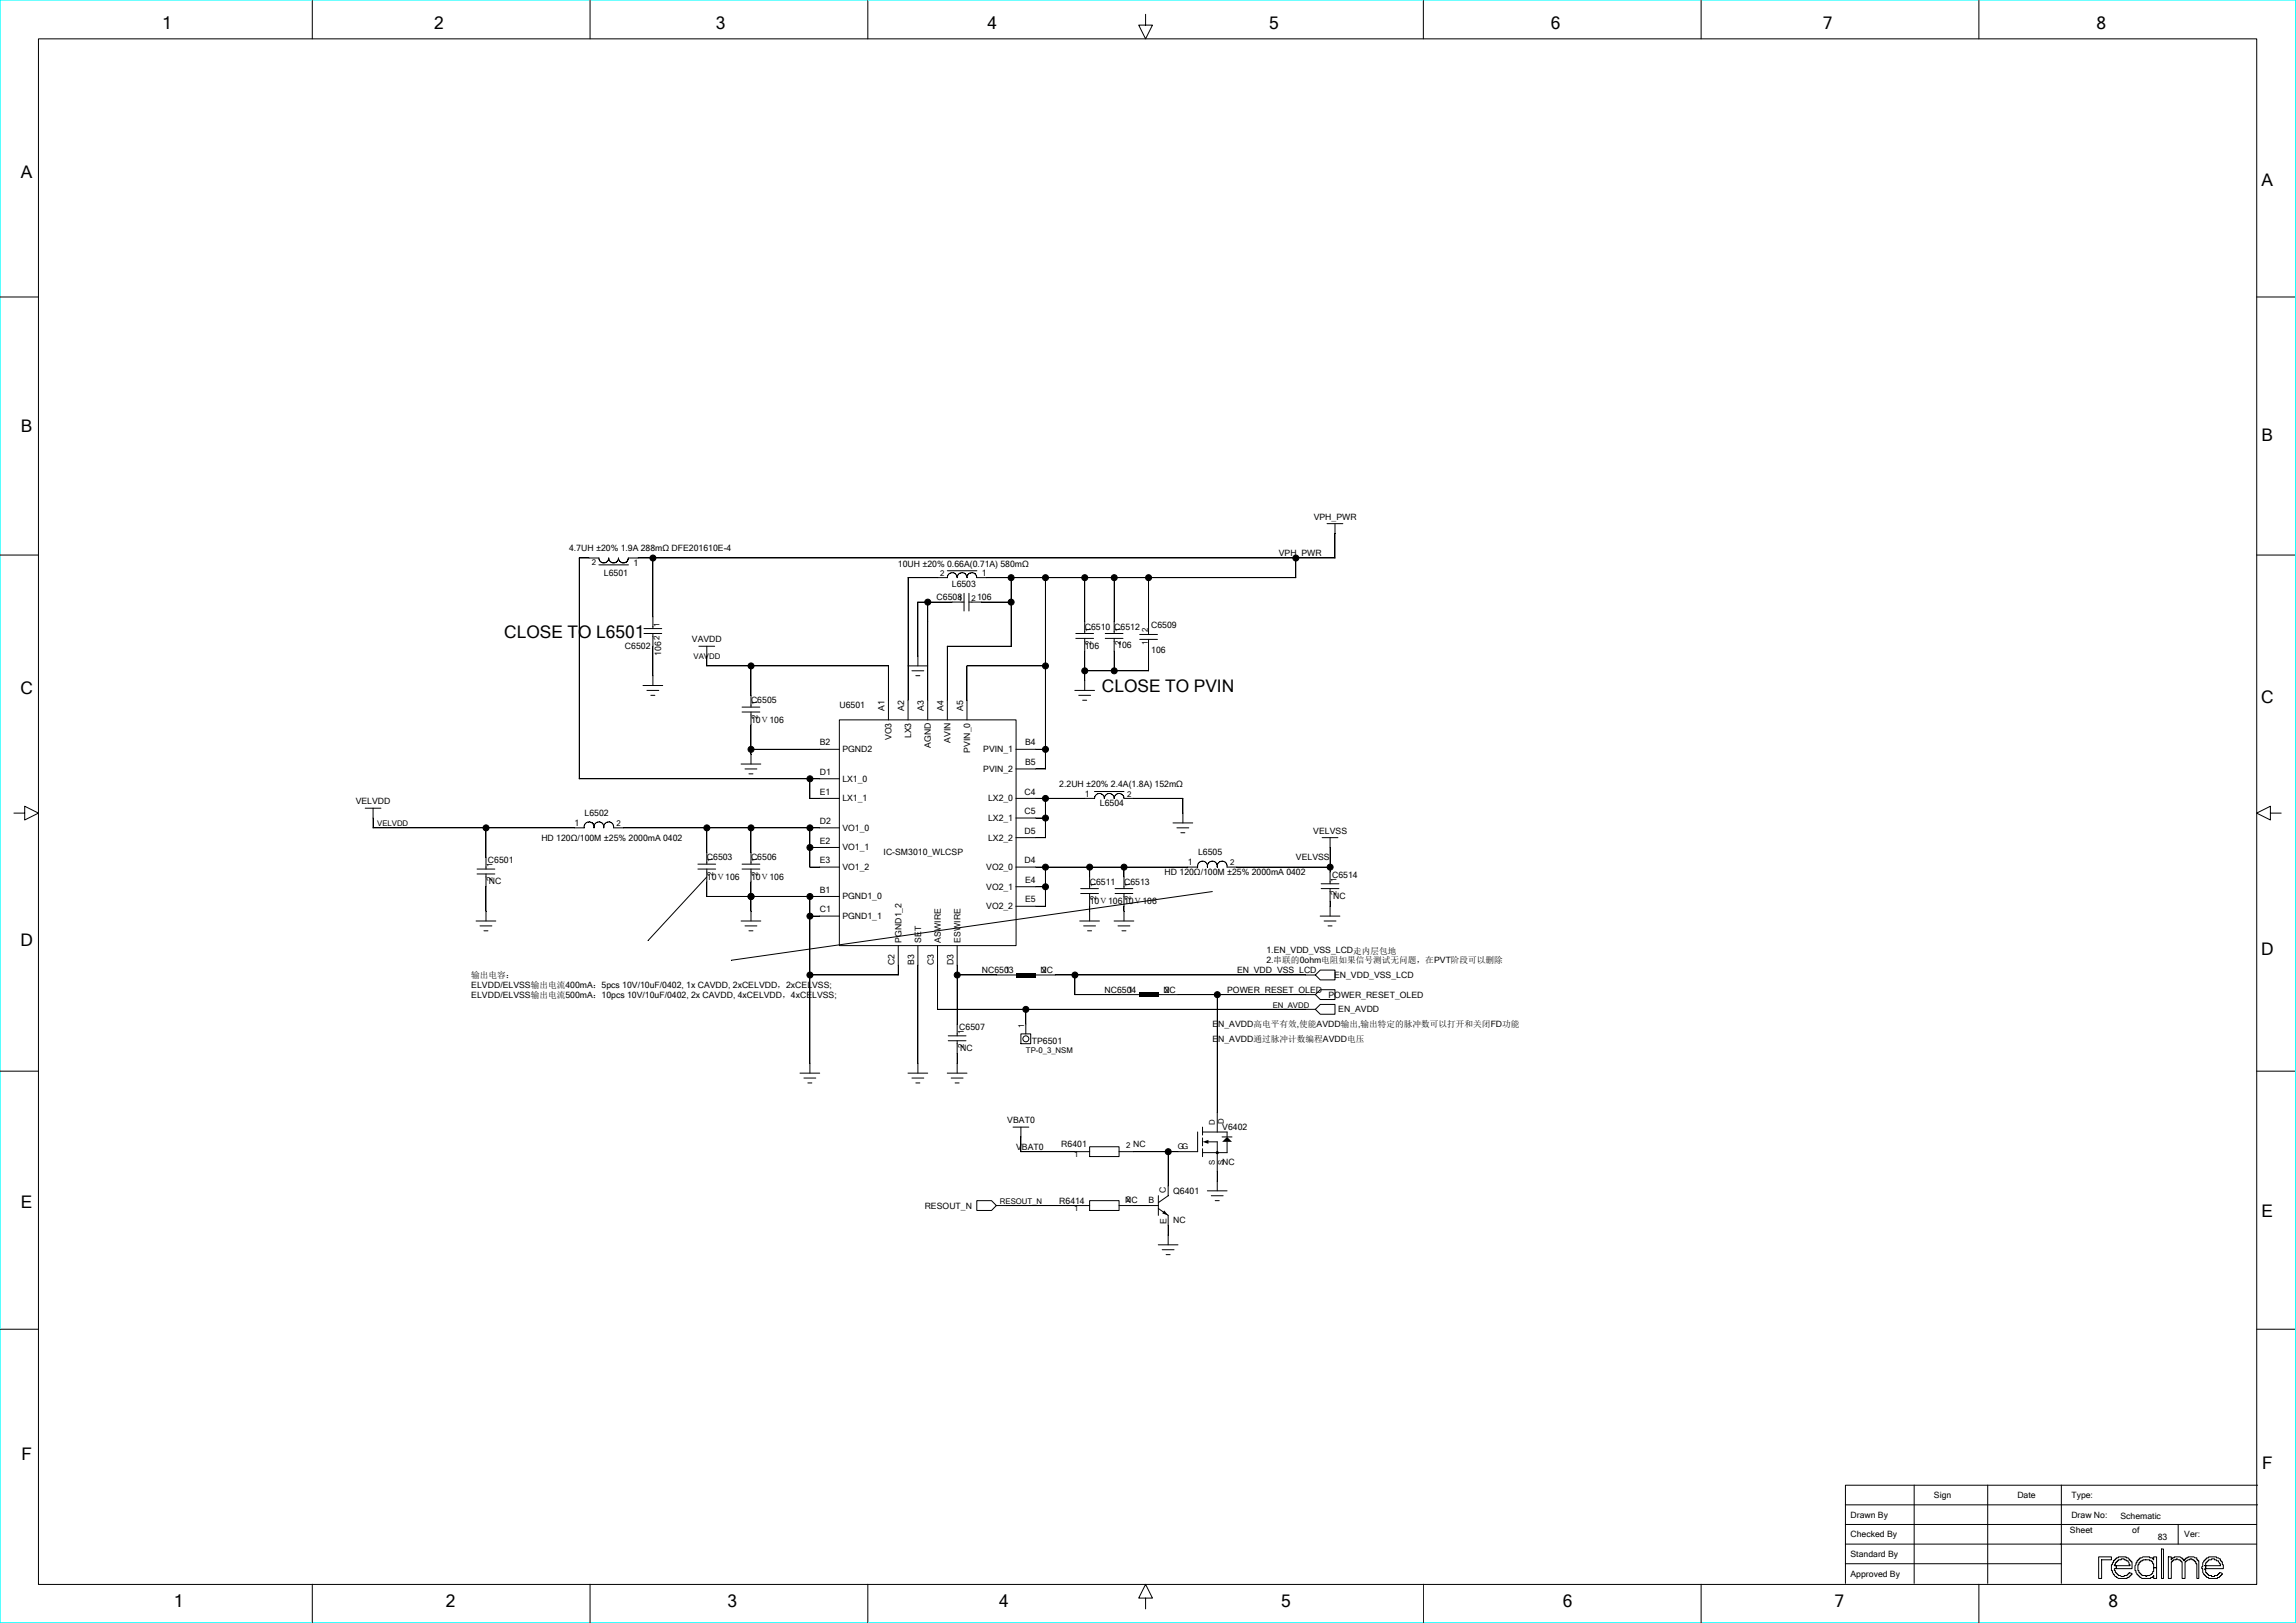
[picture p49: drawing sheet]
<svg xmlns="http://www.w3.org/2000/svg" width="297mm" height="210mm" viewBox="0 0 297 210" stroke-linecap="round" stroke-linejoin="round" font-family="sans-serif">
<defs><g id="words">
<g font-size="2.2">
<text x="21" y="3.8">1</text>
<text x="56.1" y="3.8">2</text>
<text x="92.6" y="3.8">3</text>
<text x="127.8" y="3.8">4</text>
<text x="164.2" y="3.8">5</text>
<text x="200.6" y="3.8">6</text>
<text x="235.8" y="3.8">7</text>
<text x="271.2" y="3.8">8</text>
<text x="2.7" y="23">A</text>
<text x="292.6" y="24.1">A</text>
<text x="2.7" y="55.9">B</text>
<text x="292.6" y="57">B</text>
<text x="65.2" y="82.5">CLOSE TO L6501</text>
<text x="2.6" y="89.8">C</text>
<text x="142.5" y="89.5">CLOSE TO PVIN</text>
<text x="292.5" y="90.9">C</text>
<text x="2.6" y="122.4">D</text>
<text x="292.5" y="123.5">D</text>
<text x="2.7" y="156.3">E</text>
<text x="292.6" y="157.4">E</text>
<text x="2.8" y="188.9">F</text>
<text x="292.6" y="190.1">F</text>
<text x="22.5" y="208">1</text>
<text x="57.7" y="208">2</text>
<text x="94.1" y="208">3</text>
<text x="129.3" y="208">4</text>
<text x="165.7" y="208">5</text>
<text x="202.2" y="208">6</text>
<text x="237.3" y="208">7</text>
<text x="272.7" y="208">8</text>
</g>
<g font-size="1.1">
<text x="73.6" y="71.3">4.7UH ±20% 1.9A 288mΩ DFE201610E-4</text>
<text x="165.4" y="72">VPH_PWR</text>
<text x="169.9" y="67.3">VPH_PWR</text>
<text x="78.1" y="74.5">L6501</text>
<text x="81.9" y="73.2">1</text>
<text x="116.1" y="73.4">10UH ±20% 0.66A(0.71A) 580mΩ</text>
<text x="121.1" y="77.7">C6508</text>
<text x="123.1" y="75.9">L6503</text>
<text x="127" y="74.5">1</text>
<text x="89.5" y="83.1">VAVDD</text>
<text x="140.3" y="81.5">C6510 C6512</text>
<text x="144.5" y="83.9">106</text>
<text x="148.9" y="81.3">C6509</text>
<text x="80.8" y="84">C6502</text>
<text x="85.5" y="84.9" transform="rotate(-90 85.5 84.9)">1062</text>
<text x="140.3" y="84">106</text>
<text x="148.9" y="84.5">106</text>
<text x="97.2" y="91">C6505</text>
<text x="97.2" y="93.5">10Ｖ106</text>
<text x="108.6" y="91.6">U6501</text>
<text x="114.4" y="92" transform="rotate(-90 114.4 92)">A1</text>
<text x="115.3" y="95.8" transform="rotate(-90 115.3 95.8)">VO3</text>
<text x="117" y="92" transform="rotate(-90 117 92)">A2</text>
<text x="117.9" y="95.5" transform="rotate(-90 117.9 95.5)">LX3</text>
<text x="119.5" y="92" transform="rotate(-90 119.5 92)">A3</text>
<text x="122" y="92" transform="rotate(-90 122 92)">A4</text>
<text x="124.6" y="92" transform="rotate(-90 124.6 92)">A5</text>
<text x="106" y="100.3">D1</text>
<text x="106" y="96.5">B2</text>
<text x="109" y="101.2">LX1_0</text>
<text x="109" y="97.3">PGND2</text>
<text x="120.4" y="96.8" transform="rotate(-90 120.4 96.8)">AGND</text>
<text x="123" y="96.1" transform="rotate(-90 123 96.1)">AVIN</text>
<text x="125.5" y="97.4" transform="rotate(-90 125.5 97.4)">PVIN_0</text>
<text x="127.2" y="97.3">PVIN_1</text>
<text x="127.2" y="99.9">PVIN_2</text>
<text x="132.6" y="96.5">B4</text>
<text x="132.6" y="99">B5</text>
<text x="137" y="101.8">2.2UH ±20% 2.4A(1.8A) 152mΩ</text>
<text x="46" y="104.1">VELVDD</text>
<text x="74.3" y="106.9">1</text>
<text x="75.6" y="105.6">L6502</text>
<text x="106" y="102.8">E1</text>
<text x="106" y="106.6">D2</text>
<text x="109" y="103.7">LX1_1</text>
<text x="109" y="107.5">VO1_0</text>
<text x="127.8" y="103.7">LX2_0</text>
<text x="127.8" y="106.2">LX2_1</text>
<text x="132.5" y="105.3">C5</text>
<text x="132.5" y="102.8">C4</text>
<text x="132.5" y="107.9">D5</text>
<text x="140.3" y="103.1">1</text>
<text x="142.3" y="104.3">L6504</text>
<text x="169.9" y="107.9">VELVSS</text>
<text x="63.1" y="111.7">C6501</text>
<text x="70" y="108.8">HD 120Ω/100M ±25% 2000mA 0402</text>
<text x="91.4" y="113.9">10Ｖ106</text>
<text x="91.4" y="111.3">C6503</text>
<text x="97.2" y="113.9">10Ｖ106</text>
<text x="97.2" y="111.3">C6506</text>
<text x="106" y="109.2">E2</text>
<text x="106" y="111.7">E3</text>
<text x="109" y="110">VO1_1</text>
<text x="109" y="112.6">VO1_2</text>
<text x="114.3" y="110.7">IC-SM3010_WLCSP</text>
<text x="127.6" y="112.6">VO2_0</text>
<text x="127.8" y="108.8">LX2_2</text>
<text x="132.5" y="111.7">D4</text>
<text x="150.6" y="113.2">HD 120Ω/100M ±25% 2000mA 0402</text>
<text x="153.7" y="112">1</text>
<text x="155" y="110.7">L6505</text>
<text x="167.6" y="111.3">VELVSS</text>
<text x="172.3" y="113.6">C6514</text>
<text x="63.3" y="114.4">NC</text>
<text x="106" y="118">C1</text>
<text x="106" y="115.5">B1</text>
<text x="109" y="116.4">PGND1_0</text>
<text x="109" y="118.9">PGND1_1</text>
<text x="127.6" y="115.1">VO2_1</text>
<text x="127.6" y="117.7">VO2_2</text>
<text x="132.6" y="114.2">E4</text>
<text x="132.6" y="116.8">E5</text>
<text x="141" y="117">10Ｖ106</text>
<text x="141" y="114.5">C6511</text>
<text x="145.4" y="114.5">C6513</text>
<text x="145.4" y="117">10Ｖ106</text>
<text x="172.5" y="116.3">NC</text>
<text x="115.7" y="124.9" transform="rotate(-90 115.7 124.9)">C2</text>
<text x="116.6" y="122" transform="rotate(-90 116.6 122)">PGND1_2</text>
<text x="118.2" y="124.9" transform="rotate(-90 118.2 124.9)">B3</text>
<text x="119.1" y="122" transform="rotate(-90 119.1 122)">SET</text>
<text x="120.8" y="124.9" transform="rotate(-90 120.8 124.9)">C3</text>
<text x="121.7" y="122" transform="rotate(-90 121.7 122)">ASWIRE</text>
<text x="123.3" y="124.9" transform="rotate(-90 123.3 124.9)">D3</text>
<text x="124.2" y="122" transform="rotate(-90 124.2 122)">ESWIRE</text>
<text x="127" y="125.9">NC6503</text>
<text x="130" y="125.9">1</text>
<text x="134.6" y="125.9">NC</text>
<text x="134.7" y="125.9">2</text>
<text x="160" y="125.9">EN_VDD_VSS_LCD</text>
<text x="163.8" y="123.4">1.EN_VDD_VSS_LCD走内层包地</text>
<text x="163.8" y="124.6">2.串联的0ohm电阻如果信号测试无问题，在PVT阶段可以删除</text>
<text x="61" y="126.6">输出电容：</text>
<text x="61" y="127.8">ELVDD/ELVSS输出电流400mA：5pcs 10V/10uF/0402, 1x CAVDD, 2xCELVDD，2xCELVSS;</text>
<text x="61" y="129.1">ELVDD/ELVSS输出电流500mA：10pcs 10V/10uF/0402, 2x CAVDD, 4xCELVDD，4xCELVSS;</text>
<text x="142.9" y="128.5">NC6504</text>
<text x="145.9" y="128.5">1</text>
<text x="150.5" y="128.5">NC</text>
<text x="150.6" y="128.5">2</text>
<text x="158.7" y="128.5">POWER_RESET_OLED</text>
<text x="171.8" y="129.1">POWER_RESET_OLED</text>
<text x="172.6" y="126.5">EN_VDD_VSS_LCD</text>
<text x="173.1" y="131">EN_AVDD</text>
<text x="124.1" y="133.3">C6507</text>
<text x="124.2" y="135.9">NC</text>
<text x="133.5" y="135.1">TP6501</text>
<text x="156.8" y="132.9">EN_AVDD高电平有效,使能AVDD输出,输出特定的脉冲数可以打开和关闭FD功能</text>
<text x="156.8" y="134.8">EN_AVDD通过脉冲计数编程AVDD电压</text>
<text x="130.3" y="145.3">VBAT0</text>
<text x="131.4" y="148.8">VBAT0</text>
<text x="137.3" y="148.4">R6401</text>
<text x="158.1" y="146.2">V6402</text>
<text x="137" y="155.7">R6414</text>
<text x="145.5" y="155.6">NC</text>
<text x="148.6" y="155.6">B</text>
<text x="150.8" y="154.4" transform="rotate(-90 150.8 154.4)">C</text>
<text x="151.8" y="154.5">Q6401</text>
<text x="158.1" y="150.7">NC</text>
<text x="119.6" y="156.4">RESOUT_N</text>
<text x="150.9" y="158.4" transform="rotate(-90 150.9 158.4)">E</text>
<text x="151.8" y="158.3">NC</text>
<text x="239.4" y="196.4">Drawn By</text>
<text x="250.2" y="193.8">Sign</text>
<text x="261" y="193.8">Date</text>
<text x="267.9" y="193.8">Type:</text>
<text x="267.9" y="196.4">Draw No:</text>
<text x="274.3" y="196.5">Schematic</text>
<text x="239.4" y="198.9">Checked By</text>
<text x="239.4" y="201.5">Standard By</text>
<text x="267.8" y="198.4">Sheet</text>
<text x="275.8" y="198.4">of</text>
<text x="279.1" y="199.3">83</text>
<text x="282.6" y="198.9">Ver:</text>
<text x="239.4" y="204">Approved By</text>
</g>
<g font-size="1">
<text x="76.5" y="73.1">2</text>
<text x="121.6" y="74.5">2</text>
<text x="124" y="77.8">1</text>
<text x="125.7" y="77.8">2106</text>
<text x="85.3" y="81.1" transform="rotate(-90 85.3 81.1)">1</text>
<text x="141.2" y="83.5" transform="rotate(-90 141.2 83.5)">2</text>
<text x="141.2" y="81.7" transform="rotate(-90 141.2 81.7)">1</text>
<text x="145" y="83.5" transform="rotate(-90 145 83.5)">2</text>
<text x="145" y="81.7" transform="rotate(-90 145 81.7)">1</text>
<text x="148.5" y="83.5" transform="rotate(-90 148.5 83.5)">1</text>
<text x="148.5" y="81.7" transform="rotate(-90 148.5 81.7)">2</text>
<text x="89.7" y="85.3">VAVDD</text>
<text x="98" y="93" transform="rotate(-90 98 93)">2</text>
<text x="98" y="91.3" transform="rotate(-90 98 91.3)">1</text>
<text x="48.8" y="106.9">VELVDD</text>
<text x="79.8" y="106.9">2</text>
<text x="145.8" y="103.1">2</text>
<text x="63.7" y="114" transform="rotate(-90 63.7 114)">2</text>
<text x="63.7" y="112.2" transform="rotate(-90 63.7 112.2)">1</text>
<text x="92.3" y="113.3" transform="rotate(-90 92.3 113.3)">2</text>
<text x="92.3" y="111.6" transform="rotate(-90 92.3 111.6)">1</text>
<text x="98" y="113.3" transform="rotate(-90 98 113.3)">2</text>
<text x="98" y="111.6" transform="rotate(-90 98 111.6)">1</text>
<text x="159.1" y="112">2</text>
<text x="141.8" y="116.5" transform="rotate(-90 141.8 116.5)">2</text>
<text x="141.8" y="114.8" transform="rotate(-90 141.8 114.8)">1</text>
<text x="146.2" y="116.5" transform="rotate(-90 146.2 116.5)">2</text>
<text x="146.2" y="114.8" transform="rotate(-90 146.2 114.8)">1</text>
<text x="172.9" y="115.9" transform="rotate(-90 172.9 115.9)">2</text>
<text x="172.9" y="114.1" transform="rotate(-90 172.9 114.1)">1</text>
<text x="164.6" y="130.4">EN_AVDD</text>
<text x="124.7" y="135.5" transform="rotate(-90 124.7 135.5)">2</text>
<text x="124.7" y="133.8" transform="rotate(-90 124.7 133.8)">1</text>
<text x="132.5" y="133.1" transform="rotate(-90 132.5 133.1)">1</text>
<text x="132.7" y="136.2">TP-0_3_NSM</text>
<text x="138.9" y="149.7">1</text>
<text x="145.7" y="148.6">2 NC</text>
<text x="152.4" y="148.7">GG</text>
<text x="157.2" y="145.6" transform="rotate(-90 157.2 145.6)">D</text>
<text x="158.3" y="145.4" transform="rotate(-90 158.3 145.4)">D</text>
<text x="129.3" y="155.8">RESOUT_N</text>
<text x="145.7" y="155.6">2</text>
<text x="157.2" y="150.7" transform="rotate(-90 157.2 150.7)">S</text>
<text x="158.3" y="150.8" transform="rotate(-90 158.3 150.8)">S</text>
<text x="138.9" y="156.7">1</text>
</g>
</g></defs>
<path d="M0 0h296.9v210h-296.9z" fill="none" stroke="#0ff" stroke-width=".13"/>
<g fill="none" stroke="#000" stroke-width=".13">
<path d="M5 5h286.9v200h-286.9zM40.4 .1v4.9M76.3 .1v4.9M112.3 .1v4.9M148.2 1.9v1.3h.9l-.9 1.8-.9-1.8h.9M184.1 .1v4.9M220 .1v4.9M256 .1v4.9M0 38.4h5M291.9 38.4h5M0 71.8h5M77.5 73.1h3.8"/>
<path d="M78.7 72.3a.63 .63 0 0 1-.6 .5 .63 .63 0 0 1-.6-.6h-2.6v28.6h33.7M84.5 72.2v9.1M118.7 77.9h6M118.7 77.9v8.3M120 77.9v15.3M122.5 73.9h3.9M122.6 74.7h-5.1v18.5M123.1 74.1a.64 .64 0 0 0-.6 .7M124.7 76.8v2.3M125.3 77.9h5.5M125.3 76.8v2.3M130.8 74.7v8.9h-8.3v9.6"/>
<path d="M135.2 74.7v24.8h-3.8M140.3 74.7v7.3M144.1 74.7v7.3M148.6 74.7v7.4M167.6 72.2v2.5h-41.2a.64 .64 0 0 0-.7-.6 .64 .64 0 0 0-.6 .6 .64 .64 0 0 0-.7-.6 .64 .64 0 0 0-.6 .7v-.2a.62 .62 0 0 0-.7-.5M171.7 67.8h2M172.7 67.8v4.4h-91.4a.63 .63 0 0 1-.7 .6 .63 .63 0 0 1-.6-.6 .64 .64 0 0 1-.6 .6 .64 .64 0 0 1-.7-.6M291.9 71.8h5M83.2 88.7h2.5M83.3 82h2.3M83.3 81.3h2.3M83.7 89.3h1.5"/>
<path d="M84.2 90h.5M84.5 82v6.7M90.4 83.6h2M91.4 86.2h23.5v7M91.4 83.6v2.6M95.9 98.9h2.5M96 92.1h2.3M96 91.5h2.3M96.4 99.5h1.5M97.1 97h11.5M97.1 86.2v5.3M97.1 92.1v6.8"/>
<path d="M108.6 93.1h22.8v29.3h-22.8zM117.5 86.2h2.5M118 86.8h1.5M118.5 87.4h.5M131.4 97h3.8M135.2 86.2h-10.1v7M139 89.3h2.6M139.2 82.6h2.3M139.2 82h2.3M139.5 90h1.6M140 90.6h.6M140.3 82.6v6.7"/>
<path d="M143 82.6h2.3M143 82h2.3M144.1 82.6v4.2M147.4 82.1h2.3M147.4 82.7h2.3M148.6 82.7v4.1h-8.3M1.8 105.2h1.4v-.9l1.8 .9-1.8 .9v-.9M47.2 104.6h2.1M48.3 104.6v2.5M61.6 119.2h2.5M61.7 113.1h2.3M61.7 112.4h2.3"/>
<path d="M62.1 119.8h1.5M62.9 107.1v5.3M62.9 113.1v6.1M78.1 106.9a.64 .64 0 0 0-.7-.5 .64 .64 0 0 0-.6 .7 .64 .64 0 0 0-.6-.7 .64 .64 0 0 0-.6 .7h-27.4M78.1 106.9v.2a.64 .64 0 0 1 .5-.7 .64 .64 0 0 1 .8 .5M79.4 106.9v.2h29.2M90.3 112.4h2.3M90.3 111.8h2.3M91.4 107.1v4.7M91.4 112.4v3.6h17.2M91.4 113.5l-7.6 8.2M95.9 119.2h2.5"/>
<path d="M96 112.4h2.3M96 111.8h2.3M96.4 119.8h1.5M96.9 100.1h.5M97.1 107.1v4.7M97.1 112.4v6.8M104.8 103.3h3.8M104.8 109.7h3.8M104.8 112.2h3.8M104.8 118.5h3.8M104.8 100.8v2.5M104.8 107.1v5.1"/>
<path d="M104.8 116v22.9M131.4 103.3h10.2M131.4 112.2h23.5M131.4 105.8h3.8M131.4 114.7h3.8M135.2 112.2v5.1h-3.8M135.2 103.3v5.1h-3.8M139.7 119.2h2.5M139.8 115.6h2.3M139.8 115h2.3M140.2 119.8h1.5M140.9 112.2v2.8"/>
<path d="M140.9 115.6v3.6M141.6 102.4h3.8M142.1 102.7h.4a.62 .62 0 0 1 .4 .6M142.2 102.7a.63 .63 0 0 0-.6 .6M144.1 119.2h2.6M144.1 103.3a.63 .63 0 0 1 .6-.6 .63 .63 0 0 1 .7 .6h7.6v3.2M144.1 103.3a.64 .64 0 0 0-.6-.6 .64 .64 0 0 0-.6 .6M144.2 115.6h2.3M144.2 115h2.3M144.6 119.8h1.6M145.4 112.2v2.8M145.4 115.6v3.6"/>
<path d="M151.7 106.5h2.6M152.2 107.1h1.6M152.7 107.7h.6M154.9 112.2a.65 .65 0 0 1 .7-.8 .65 .65 0 0 1 .6 .8 .65 .65 0 0 1 .6-.8 .65 .65 0 0 1 .7 .8 .64 .64 0 0 1 .6-.8 .64 .64 0 0 1 .6 .8h13.4M156.8 115.4l-62.2 8.8M170.8 118.5h2.5M170.9 115h2.3M170.9 114.4h2.3M171 108.4h2.1M171.3 119.2h1.5M171.8 119.8h.5M172.1 108.4v6"/>
<path d="M172.1 115v3.5M293.7 105.2v-.9l-1.8 .9 1.8 .9v-.9h1.4M0 138.6h5M62.6 120.4h.5M96.9 120.4h.5M103.5 138.9h2.5M104 139.5h1.5M116.2 122.3v3.9h-11.4M117.5 138.9h2.5M118 139.5h1.5M118.7 122.3v16.6M121.3 130.6h48.9"/>
<path d="M121.3 122.3v8.3M122.5 138.9h2.6M122.7 134.7h2.3M122.7 134h2.3M123 139.5h1.6M123.8 126.2h7.6M123.8 122.3v11.7M123.8 134.7v4.2M132.1 133.8h1.2v1.2h-1.2zM132.7 130.6v3.2M134 126.2h36.2M139 128.7h8.3"/>
<path d="M139 126.2v2.5M140.7 120.4h.5M145.1 120.4h.5M149.8 128.7h20.4M157.5 128.7v17.8M170.1 130.6l.7-.6h1.9v1.2h-1.9zM170.8 125.5h1.9v1.3h-1.9l-.7-.6zM170.8 128.1h1.9v1.2h-1.9l-.7-.6zM291.9 138.6h5M104.5 140.1h.5M118.5 140.1h.5M123.5 140.1h.6"/>
<path d="M126.4 155.4h1.9l.6 .6-.6 .6h-1.9zM128.9 156h12.1M131 145.8h2.1M132 149h9M132.1 145.8v3.2M140.9 148.4h3.9v1.2h-3.9zM140.9 155.4h3.9v1.2h-3.9zM144.7 149h10.2M144.7 156h5.1M149.8 156.4l1.3 .9M149.8 154.7v2.6M151.1 149v5.7"/>
<path d="M151.1 157.2v3.9M151.1 154.7l-1.3 .9M154.9 146.5v2.5M155.6 145.8v1.1M155.6 147.2v1.1M155.6 148.6v1.1M155.6 146.5h3.1M156.2 147.7h1.3M156.2 154.1h2.5M156.7 154.7h1.5M157.2 155.4h.5M157.5 147.7v6.4"/>
<path d="M158.1 147.1h1.3M158.7 146.5v.6M158.7 147.7v1.5l-3.2-.1M0 172h5M149.8 161.1h2.6M150.3 161.7h1.6M150.8 162.3h.6M291.9 172h5M238.7 194.7h53.3M238.7 199.8h53.2M238.7 197.3h53.2M247.6 192.2v12.7"/>
<path d="M257.1 192.2v12.7M266.6 192.2v12.7M281.8 197.2v2.6M292 192.2h-53.3v12.7M40.4 205v5M76.3 205v5M112.3 205v5M148.2 206.8h.9l-.9-1.8-.9 1.8h.9v1.4M184.1 205v5M220 205v5M238.7 202.3h27.9M256 205v5"/>
<path d="M271.5 201.4h1.6v.4h-1.2v2.4h-.4zM273.6 201.7h.2v-.1h.2v-.2h1v.2h.3l.1 .2h.1v.2l.3 .1v.9h-2v-.4h1.7v-.1h-.1l-.1-.5-.5-.2v-.1l-.8 .1-.1 .3-.3 .1v.3h-.1v.1h.3v.4h-.3v.2h.1v.3h.2v.1l.2 .1v.2l.8 .1v-.1h.4l.1-.3h.1v-.1l.4 .1v.1l-.3 .2-.1 .2h-.2v.1h-1.2l-.2-.1v-.1h-.2l-.1-.3h-.1l-.1-.5h-.2v-.7h.2l.1-.5h.1zM276.6 201.8h.1l.1-.2h.3l.1-.2h.9v.2h.4l.1 .2v-.4h.4v1.4h-.4v-.5h-.1v-.2h-.2v-.1h-.2v-.2h-.9v.2h-.3v.1l-.2 .1v.3h-.1v.7h.1v.3l.2 .1 .2 .3h.5v.1h.1v-.1h.4l.2-.2v-.1h.2v-.3h.1v-.5h.4v1.4h-.4v-.3v.1h-.1v.1h-.3v.1h-1.1l-.3-.1-.1-.2h-.1v-.2h-.2l-.1-.4a1.02 1.02 0 0 1 0-1zM279.6 200.4h.3v3.8h-.3zM280.5 201.4h.4v.4l.1-.2h.3v-.2h.7l.3 .2v.1h.1l.1 .3v-.2l.3-.1v-.1h.2v-.2h.8l.1 .2h.3v.2l.2 .2v2.2h-.2v-1.9h-.2v-.2h-.1v-.1h-.1v-.2h-.3v-.1h-.2v.1h-.3l-.2 .2v.1h-.2v2.1h-.3v-2.1l-.3-.1v-.2h-.2l-.2-.1h-.1v.1h-.4v.2l-.2 .1v2.1h-.4zM285.1 202h.1v-.2l.2-.1v-.1h.3v-.2h1v.2l.5 .1v.3l.3 .1v.4h.1v.5h-2.3v-.4h1.9v-.3h-.1l-.1-.3h-.3v-.2h-.2v-.1h-.4v.1h-.4l-.1 .3-.3 .1v.4h-.1h.1v.4h-.1v.1h.1v.4h.1v.1h.2l.1 .3h.4v.1l.7-.1 .2-.3h.1v-.1l.4 .1v.1h-.2v.2h-.1l-.1 .2h-.3v.1h-1.1v-.1h-.3l-.1-.2h-.1v-.2h-.1l-.2-.2v-.5h-.1z"/>
<circle cx="84.5" cy="72.2" r=".39"/>
<circle cx="120" cy="77.9" r=".39"/>
<circle cx="130.8" cy="74.7" r=".39"/>
<circle cx="130.8" cy="77.9" r=".39"/>
<circle cx="135.2" cy="74.7" r=".39"/>
<circle cx="140.3" cy="74.7" r=".39"/>
<circle cx="144.1" cy="74.7" r=".39"/>
<circle cx="148.6" cy="74.7" r=".39"/>
<circle cx="167.6" cy="72.2" r=".39"/>
<circle cx="97.1" cy="86.2" r=".39"/>
<circle cx="97.1" cy="97" r=".39"/>
<circle cx="135.2" cy="86.2" r=".39"/>
<circle cx="135.2" cy="97" r=".39"/>
<circle cx="140.3" cy="86.8" r=".39"/>
<circle cx="144.1" cy="86.8" r=".39"/>
<circle cx="62.9" cy="107.1" r=".39"/>
<circle cx="91.4" cy="107.1" r=".39"/>
<circle cx="97.1" cy="107.1" r=".39"/>
<circle cx="97.1" cy="116" r=".39"/>
<circle cx="104.8" cy="107.1" r=".39"/>
<circle cx="104.8" cy="109.7" r=".39"/>
<circle cx="104.8" cy="118.5" r=".39"/>
<circle cx="104.8" cy="116" r=".39"/>
<circle cx="104.8" cy="100.8" r=".39"/>
<circle cx="135.2" cy="105.8" r=".39"/>
<circle cx="135.2" cy="103.3" r=".39"/>
<circle cx="135.2" cy="114.7" r=".39"/>
<circle cx="135.2" cy="112.2" r=".39"/>
<circle cx="141" cy="112.2" r=".39"/>
<circle cx="145.4" cy="112.2" r=".39"/>
<circle cx="172.1" cy="112.2" r=".39"/>
<circle cx="104.8" cy="126.2" r=".39"/>
<circle cx="123.8" cy="126.2" r=".39"/>
<circle cx="132.7" cy="130.6" r=".39"/>
<circle cx="132.7" cy="134.4" r=".39"/>
<circle cx="139" cy="126.2" r=".39"/>
<circle cx="157.5" cy="128.7" r=".39"/>
<circle cx="151.1" cy="149" r=".39"/>
<circle cx="157.5" cy="149.1" r=".13"/>
</g>
<path d="M131.4 125.9h2.6v.5h-2.6zM147.3 128.4h2.5v.6h-2.5z" fill="#000"/>
<g fill="#000">
<path d="M150.6 156.6l.5 .7-.8-.3zM155.6 147.7l.7-.2v.5zM158.7 147.1l.7 .6h-1.3z"/>
<path d="M74.9 72.2h1.3z" fill-rule="evenodd"/>
<path d="M82.5 72.2h2z" fill-rule="evenodd"/>
<path d="M118.7 77.9h1.3z" fill-rule="evenodd"/>
<path d="M91.4 84.9v1.3z" fill-rule="evenodd"/>
<path d="M97.1 97v.6z" fill-rule="evenodd"/>
<path d="M134 97h1.2z" fill-rule="evenodd"/>
<path d="M134 99.5h1.2z" fill-rule="evenodd"/>
<path d="M140.3 86.8v1.3z" fill-rule="evenodd"/>
<path d="M48.3 105.8v1.3z" fill-rule="evenodd"/>
<path d="M91.4 114.1v1.9z" fill-rule="evenodd"/>
<path d="M97.1 114.1v1.9z" fill-rule="evenodd"/>
<path d="M97.1 116v1.9z" fill-rule="evenodd"/>
<path d="M104.8 103.3h1.2z" fill-rule="evenodd"/>
<path d="M104.8 100.8h1.2z" fill-rule="evenodd"/>
<path d="M104.8 118.5h1.2z" fill-rule="evenodd"/>
<path d="M104.8 116h1.2z" fill-rule="evenodd"/>
<path d="M104.8 107.1h1.2z" fill-rule="evenodd"/>
<path d="M104.8 112.2h1.2z" fill-rule="evenodd"/>
<path d="M104.8 109.7h1.2z" fill-rule="evenodd"/>
<path d="M134 108.4h1.2z" fill-rule="evenodd"/>
<path d="M134 105.8h1.2z" fill-rule="evenodd"/>
<path d="M134 103.3h1.2z" fill-rule="evenodd"/>
<path d="M134 112.2h1.2z" fill-rule="evenodd"/>
<path d="M134 117.3h1.2z" fill-rule="evenodd"/>
<path d="M134 114.7h1.2z" fill-rule="evenodd"/>
<path d="M140.9 117.3v.6z" fill-rule="evenodd"/>
<path d="M140.9 112.2v1.3z" fill-rule="evenodd"/>
<path d="M145.4 117.3v.6z" fill-rule="evenodd"/>
<path d="M145.4 112.2v1.3z" fill-rule="evenodd"/>
<path d="M153 103.3v1.9z" fill-rule="evenodd"/>
<path d="M172.1 116.6v.7z" fill-rule="evenodd"/>
<path d="M172.1 112.2v.6z" fill-rule="evenodd"/>
<path d="M116.2 124.9v1.3z" fill-rule="evenodd"/>
<path d="M123.8 136.3v1.3z" fill-rule="evenodd"/>
<path d="M123.8 124.9v1.3z" fill-rule="evenodd"/>
<path d="M132.7 130.6v1.9z" fill-rule="evenodd"/>
<path d="M132.1 147.1v1.9z" fill-rule="evenodd"/>
<path d="M146.7 156h1.9z" fill-rule="evenodd"/>
<path d="M151.1 158.5v1.3z" fill-rule="evenodd"/>
<path d="M151.1 149h1.3z" fill-rule="evenodd"/>
<path d="M157.5 151.6v1.2z" fill-rule="evenodd"/>
<circle cx="84.5" cy="72.2" r=".39"/>
<circle cx="120" cy="77.9" r=".39"/>
<circle cx="130.8" cy="77.9" r=".39"/>
<circle cx="130.8" cy="74.7" r=".39"/>
<circle cx="135.2" cy="74.7" r=".39"/>
<circle cx="140.3" cy="74.7" r=".39"/>
<circle cx="144.1" cy="74.7" r=".39"/>
<circle cx="148.6" cy="74.7" r=".39"/>
<circle cx="167.6" cy="72.2" r=".39"/>
<circle cx="97.1" cy="97" r=".39"/>
<circle cx="97.1" cy="86.2" r=".39"/>
<circle cx="135.2" cy="97" r=".39"/>
<circle cx="135.2" cy="86.2" r=".39"/>
<circle cx="140.3" cy="86.8" r=".39"/>
<circle cx="144.1" cy="86.8" r=".39"/>
<circle cx="62.9" cy="107.1" r=".39"/>
<circle cx="91.4" cy="107.1" r=".39"/>
<circle cx="97.1" cy="116" r=".39"/>
<circle cx="97.1" cy="107.1" r=".39"/>
<circle cx="104.8" cy="118.5" r=".39"/>
<circle cx="104.8" cy="116" r=".39"/>
<circle cx="104.8" cy="109.7" r=".39"/>
<circle cx="104.8" cy="107.1" r=".39"/>
<circle cx="104.8" cy="100.8" r=".39"/>
<circle cx="135.2" cy="105.8" r=".39"/>
<circle cx="135.2" cy="112.2" r=".39"/>
<circle cx="135.2" cy="103.3" r=".39"/>
<circle cx="135.2" cy="114.7" r=".39"/>
<circle cx="141" cy="112.2" r=".39"/>
<circle cx="145.4" cy="112.2" r=".39"/>
<circle cx="172.1" cy="112.2" r=".39"/>
<circle cx="104.8" cy="126.2" r=".39"/>
<circle cx="123.8" cy="126.2" r=".39"/>
<circle cx="132.7" cy="130.6" r=".39"/>
<circle cx="139" cy="126.2" r=".39"/>
<circle cx="157.5" cy="128.7" r=".39"/>
<circle cx="151.1" cy="149" r=".39"/>
<circle cx="157.5" cy="149.1" r=".13"/>
</g>
<use href="#words"/>
</svg>
